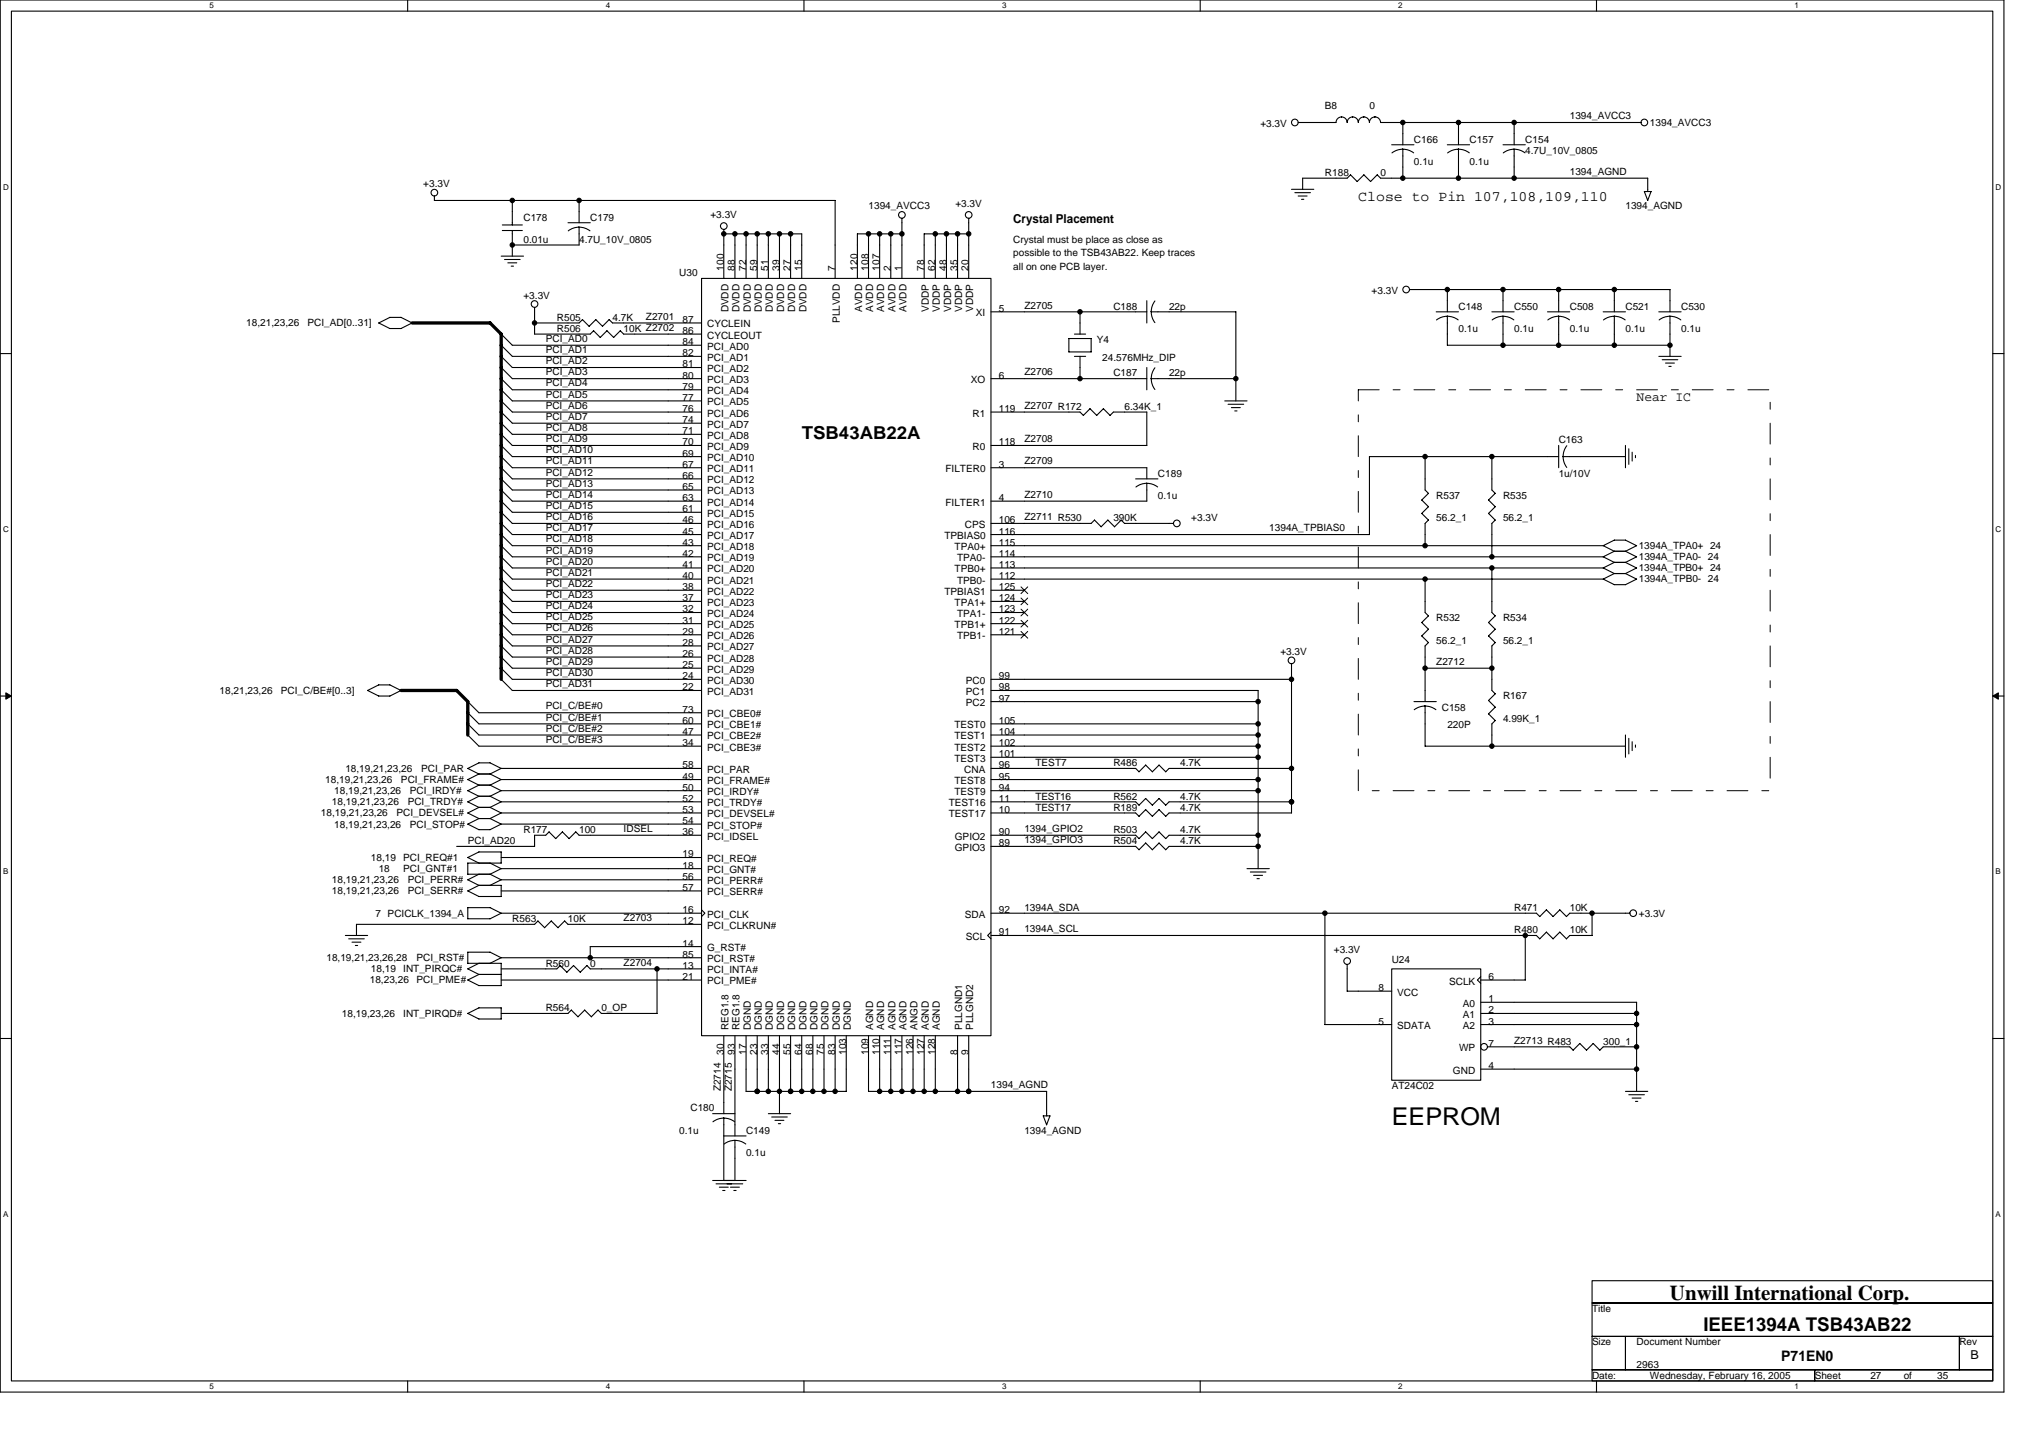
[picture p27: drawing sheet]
<svg xmlns="http://www.w3.org/2000/svg" width="297mm" height="210mm" viewBox="0 0 297 210" stroke-linecap="round" stroke-linejoin="round" font-family="sans-serif">
<defs><g id="words">
<text font-size="3.6" x="203.2" y="164.2">EEPROM</text>
<text font-size="3.1" x="243.9" y="189.7">Unwill International Corp.</text>
<text font-size="2.8" x="248.8" y="194.3">IEEE1394A TSB43AB22</text>
<text font-size="2.6" x="117.1" y="64.1">TSB43AB22A</text>
<g font-size="2.1">
<text x="198.4" y="29.4">Close to Pin 107,108,109,110</text>
<text x="260.1" y="198.6">P71EN0</text>
</g>
<text font-size="1.9" x="239" y="58.5">Near IC</text>
<g font-size="1.8">
<text x="148" y="32.5">Crystal Placement</text>
<text x="287.8" y="198.3">B</text>
</g>
<g font-size="1.5">
<text x="193.5" y="15.9">B8</text>
<text x="200" y="15.9">0</text>
<text x="229.2" y="17.4">1394_AVCC3</text>
<text x="184.1" y="18.5">+3.3V</text>
<text x="206.5" y="20.8">C166</text>
<text x="214.6" y="20.8">C157</text>
<text x="222.7" y="20.8">C154</text>
<text x="222.7" y="22.4">4.7U_10V_0805</text>
<text x="241" y="18.4">1394_AVCC3</text>
<text x="61.8" y="27.3">+3.3V</text>
<text x="193.5" y="25.7">R188</text>
<text x="201.6" y="25.7">0</text>
<text x="206.5" y="24.1">0.1u</text>
<text x="214.6" y="24.1">0.1u</text>
<text x="229.2" y="25.5">1394_AGND</text>
<text x="76.4" y="32.2">C178</text>
<text x="76.4" y="35.4">0.01u</text>
<text x="84.6" y="35.4">4.7U_10V_0805</text>
<text x="86.2" y="32.2">C179</text>
<text x="103.8" y="31.9">+3.3V</text>
<text x="126.8" y="30.6">1394_AVCC3</text>
<text x="139.5" y="30.2">+3.3V</text>
<text x="148" y="35.4">Crystal must be place as close as</text>
<text x="237.4" y="30.6">1394_AGND</text>
<text x="99.2" y="40.3">U30</text>
<text x="105.7" y="39.5" transform="rotate(-90 105.7 39.5)">100</text>
<text x="107.3" y="39.5" transform="rotate(-90 107.3 39.5)">88</text>
<text x="108.9" y="39.5" transform="rotate(-90 108.9 39.5)">72</text>
<text x="110.6" y="39.5" transform="rotate(-90 110.6 39.5)">59</text>
<text x="112.2" y="39.5" transform="rotate(-90 112.2 39.5)">51</text>
<text x="113.8" y="39.5" transform="rotate(-90 113.8 39.5)">39</text>
<text x="115.5" y="39.5" transform="rotate(-90 115.5 39.5)">27</text>
<text x="117.1" y="39.5" transform="rotate(-90 117.1 39.5)">15</text>
<text x="122" y="39.5" transform="rotate(-90 122 39.5)">7</text>
<text x="125.2" y="39.5" transform="rotate(-90 125.2 39.5)">120</text>
<text x="126.8" y="39.5" transform="rotate(-90 126.8 39.5)">108</text>
<text x="128.5" y="39.5" transform="rotate(-90 128.5 39.5)">107</text>
<text x="130.1" y="39.5" transform="rotate(-90 130.1 39.5)">2</text>
<text x="131.7" y="39.5" transform="rotate(-90 131.7 39.5)">1</text>
<text x="135" y="39.5" transform="rotate(-90 135 39.5)">78</text>
<text x="136.6" y="39.5" transform="rotate(-90 136.6 39.5)">62</text>
<text x="138.2" y="39.5" transform="rotate(-90 138.2 39.5)">48</text>
<text x="139.8" y="39.5" transform="rotate(-90 139.8 39.5)">35</text>
<text x="141.5" y="39.5" transform="rotate(-90 141.5 39.5)">20</text>
<text x="148" y="37.4">possible to the TSB43AB22. Keep traces</text>
<text x="148" y="39.3">all on one PCB layer.</text>
<text x="36" y="47.6">18,21,23,26</text>
<text x="44.9" y="47.6">PCI_AD[0..31]</text>
<text x="76.4" y="43.6">+3.3V</text>
<text x="81.3" y="46.8">R505</text>
<text x="89.4" y="46.8">4.7K</text>
<text x="94.3" y="46.7">Z2701</text>
<text x="99.7" y="47.1">87</text>
<text x="103.3" y="47.8">CYCLEIN</text>
<text x="106.4" y="45.6" transform="rotate(-90 106.4 45.6)">DVDD</text>
<text x="108" y="45.6" transform="rotate(-90 108 45.6)">DVDD</text>
<text x="109.6" y="45.6" transform="rotate(-90 109.6 45.6)">DVDD</text>
<text x="111.3" y="45.6" transform="rotate(-90 111.3 45.6)">DVDD</text>
<text x="112.9" y="45.6" transform="rotate(-90 112.9 45.6)">DVDD</text>
<text x="114.5" y="45.6" transform="rotate(-90 114.5 45.6)">DVDD</text>
<text x="116.1" y="45.6" transform="rotate(-90 116.1 45.6)">DVDD</text>
<text x="117.8" y="45.6" transform="rotate(-90 117.8 45.6)">DVDD</text>
<text x="122.6" y="47.2" transform="rotate(-90 122.6 47.2)">PLLVDD</text>
<text x="125.9" y="45.5" transform="rotate(-90 125.9 45.5)">AVDD</text>
<text x="127.5" y="45.5" transform="rotate(-90 127.5 45.5)">AVDD</text>
<text x="129.1" y="45.5" transform="rotate(-90 129.1 45.5)">AVDD</text>
<text x="130.8" y="45.5" transform="rotate(-90 130.8 45.5)">AVDD</text>
<text x="132.4" y="45.5" transform="rotate(-90 132.4 45.5)">AVDD</text>
<text x="135.6" y="45.5" transform="rotate(-90 135.6 45.5)">VDDP</text>
<text x="137.3" y="45.5" transform="rotate(-90 137.3 45.5)">VDDP</text>
<text x="138.9" y="45.5" transform="rotate(-90 138.9 45.5)">VDDP</text>
<text x="140.5" y="45.5" transform="rotate(-90 140.5 45.5)">VDDP</text>
<text x="142.1" y="45.5" transform="rotate(-90 142.1 45.5)">VDDP</text>
<text x="142.5" y="46.2">XI</text>
<text x="145.9" y="45.5">5</text>
<text x="149.6" y="45">Z2705</text>
<text x="162.6" y="45.2">C188</text>
<text x="170.7" y="45.2">22p</text>
<text x="200.3" y="42.9">+3.3V</text>
<text x="213" y="45.2">C148</text>
<text x="221.1" y="45.2">C550</text>
<text x="229.2" y="45.2">C508</text>
<text x="237.4" y="45.2">C521</text>
<text x="245.5" y="45.2">C530</text>
<text x="79.7" y="53.2">PCI_AD2</text>
<text x="79.7" y="51.5">PCI_AD1</text>
<text x="79.7" y="49.9">PCI_AD0</text>
<text x="81.3" y="48.5">R506</text>
<text x="91.1" y="48.5">10K Z2702</text>
<text x="99.7" y="50.4">84</text>
<text x="99.7" y="52">82</text>
<text x="99.7" y="53.6">81</text>
<text x="99.7" y="48.8">86</text>
<text x="103.3" y="49.4">CYCLEOUT</text>
<text x="103.3" y="51">PCI_AD0</text>
<text x="103.3" y="52.7">PCI_AD1</text>
<text x="160.2" y="50.1">Y4</text>
<text x="161" y="52.7">24.576MHz_DIP</text>
<text x="213" y="48.5">0.1u</text>
<text x="221.1" y="48.5">0.1u</text>
<text x="229.2" y="48.5">0.1u</text>
<text x="237.4" y="48.5">0.1u</text>
<text x="245.5" y="48.5">0.1u</text>
<text x="79.7" y="59.7">PCI_AD6</text>
<text x="79.7" y="58">PCI_AD5</text>
<text x="79.7" y="54.8">PCI_AD3</text>
<text x="79.7" y="56.4">PCI_AD4</text>
<text x="99.7" y="55.3">80</text>
<text x="99.7" y="56.9">79</text>
<text x="99.7" y="58.5">77</text>
<text x="103.3" y="54.3">PCI_AD2</text>
<text x="103.3" y="55.9">PCI_AD3</text>
<text x="103.3" y="57.5">PCI_AD4</text>
<text x="103.3" y="59.2">PCI_AD5</text>
<text x="141.8" y="55.9">XO</text>
<text x="145.9" y="55.3">6</text>
<text x="149.6" y="54.8">Z2706</text>
<text x="149.6" y="59.7">Z2707 R172</text>
<text x="162.6" y="55">C187</text>
<text x="164.2" y="59.8">6.34K_1</text>
<text x="170.7" y="55">22p</text>
<text x="79.7" y="62.9">PCI_AD8</text>
<text x="79.7" y="61.3">PCI_AD7</text>
<text x="79.7" y="64.5">PCI_AD9</text>
<text x="99.7" y="60.1">76</text>
<text x="99.7" y="61.8">74</text>
<text x="99.7" y="63.4">71</text>
<text x="99.7" y="65">70</text>
<text x="103.3" y="60.8">PCI_AD6</text>
<text x="103.3" y="62.4">PCI_AD7</text>
<text x="103.3" y="64.1">PCI_AD8</text>
<text x="103.3" y="65.7">PCI_AD9</text>
<text x="142" y="65.7">R0</text>
<text x="142" y="60.8">R1</text>
<text x="145.9" y="65">118</text>
<text x="145.9" y="60.1">119</text>
<text x="149.6" y="64.5">Z2708</text>
<text x="227.6" y="64.7">C163</text>
<text x="79.7" y="69.4">PCI_AD12</text>
<text x="79.7" y="66.2">PCI_AD10</text>
<text x="79.7" y="71">PCI_AD13</text>
<text x="79.7" y="67.8">PCI_AD11</text>
<text x="99.7" y="66.6">69</text>
<text x="99.7" y="68.3">67</text>
<text x="99.7" y="69.9">66</text>
<text x="99.7" y="71.5">65</text>
<text x="103.3" y="67.3">PCI_AD10</text>
<text x="103.3" y="68.9">PCI_AD11</text>
<text x="103.3" y="70.6">PCI_AD12</text>
<text x="138.1" y="68.9">FILTER0</text>
<text x="145.9" y="68.3">3</text>
<text x="149.6" y="67.8">Z2709</text>
<text x="169.1" y="69.6">C189</text>
<text x="227.6" y="69.6">1u/10V</text>
<text x="79.7" y="74.3">PCI_AD15</text>
<text x="79.7" y="77.5">PCI_AD17</text>
<text x="79.7" y="75.9">PCI_AD16</text>
<text x="79.7" y="72.7">PCI_AD14</text>
<text x="99.7" y="73.1">63</text>
<text x="99.7" y="74.8">61</text>
<text x="99.7" y="76.4">46</text>
<text x="103.3" y="72.2">PCI_AD13</text>
<text x="103.3" y="73.8">PCI_AD14</text>
<text x="103.3" y="75.4">PCI_AD15</text>
<text x="103.3" y="77.1">PCI_AD16</text>
<text x="138.1" y="73.8">FILTER1</text>
<text x="140.9" y="77.1">CPS</text>
<text x="145.9" y="73.1">4</text>
<text x="145.9" y="76.4">106</text>
<text x="149.6" y="72.7">Z2710</text>
<text x="149.6" y="75.9">Z2711 R530</text>
<text x="162.6" y="76.1">390K</text>
<text x="169.1" y="72.8">0.1u</text>
<text x="174" y="76.1">+3.3V</text>
<text x="185.4" y="77.5">1394A_TPBIAS0</text>
<text x="209.7" y="72.8">R537</text>
<text x="209.7" y="76.1">56.2_1</text>
<text x="219.5" y="72.8">R535</text>
<text x="219.5" y="76.1">56.2_1</text>
<text x="79.7" y="79.2">PCI_AD18</text>
<text x="79.7" y="82.4">PCI_AD20</text>
<text x="79.7" y="80.8">PCI_AD19</text>
<text x="99.7" y="78">45</text>
<text x="99.7" y="79.6">43</text>
<text x="99.7" y="81.3">42</text>
<text x="99.7" y="82.9">41</text>
<text x="103.3" y="78.7">PCI_AD17</text>
<text x="103.3" y="80.3">PCI_AD18</text>
<text x="103.3" y="81.9">PCI_AD19</text>
<text x="103.3" y="83.6">PCI_AD20</text>
<text x="137.9" y="78.7">TPBIAS0</text>
<text x="139.4" y="83.6">TPB0+</text>
<text x="139.4" y="80.3">TPA0+</text>
<text x="139.8" y="81.9">TPA0-</text>
<text x="145.9" y="82.9">113</text>
<text x="145.9" y="81.3">114</text>
<text x="145.9" y="79.6">115</text>
<text x="145.9" y="78">116</text>
<text x="239.3" y="80.1">1394A_TPA0+ 24</text>
<text x="239.3" y="83.4">1394A_TPB0+ 24</text>
<text x="239.3" y="81.8">1394A_TPA0- 24</text>
<text x="79.7" y="85.7">PCI_AD22</text>
<text x="79.7" y="88.9">PCI_AD24</text>
<text x="79.7" y="87.3">PCI_AD23</text>
<text x="79.7" y="84">PCI_AD21</text>
<text x="99.7" y="84.5">40</text>
<text x="99.7" y="86.2">38</text>
<text x="99.7" y="87.8">37</text>
<text x="99.7" y="89.4">32</text>
<text x="103.3" y="85.2">PCI_AD21</text>
<text x="103.3" y="86.8">PCI_AD22</text>
<text x="103.3" y="88.4">PCI_AD23</text>
<text x="137.9" y="86.8">TPBIAS1</text>
<text x="139.4" y="88.4">TPA1+</text>
<text x="139.8" y="85.2">TPB0-</text>
<text x="145.9" y="84.5">112</text>
<text x="145.9" y="89.4">123</text>
<text x="145.9" y="87.8">124</text>
<text x="145.9" y="86.2">125</text>
<text x="239.3" y="85">1394A_TPB0- 24</text>
<text x="79.7" y="93.8">PCI_AD27</text>
<text x="79.7" y="92.2">PCI_AD26</text>
<text x="79.7" y="95.4">PCI_AD28</text>
<text x="79.7" y="90.6">PCI_AD25</text>
<text x="99.7" y="91">31</text>
<text x="99.7" y="92.7">29</text>
<text x="99.7" y="94.3">28</text>
<text x="99.7" y="95.9">26</text>
<text x="103.3" y="90.1">PCI_AD24</text>
<text x="103.3" y="91.7">PCI_AD25</text>
<text x="103.3" y="93.3">PCI_AD26</text>
<text x="103.3" y="94.9">PCI_AD27</text>
<text x="139.4" y="91.7">TPB1+</text>
<text x="139.8" y="93.3">TPB1-</text>
<text x="139.8" y="90.1">TPA1-</text>
<text x="145.9" y="92.7">121</text>
<text x="145.9" y="91">122</text>
<text x="187" y="95.6">+3.3V</text>
<text x="209.7" y="90.7">R532</text>
<text x="209.7" y="94">56.2_1</text>
<text x="219.5" y="90.7">R534</text>
<text x="219.5" y="94">56.2_1</text>
<text x="32.1" y="101.3">18,21,23,26</text>
<text x="41" y="101.3">PCI_C/BE#[0..3]</text>
<text x="79.7" y="97.1">PCI_AD29</text>
<text x="79.7" y="100.3">PCI_AD31</text>
<text x="79.7" y="98.7">PCI_AD30</text>
<text x="99.7" y="97.5">25</text>
<text x="99.7" y="99.2">24</text>
<text x="99.7" y="100.8">22</text>
<text x="103.3" y="96.6">PCI_AD28</text>
<text x="103.3" y="98.2">PCI_AD29</text>
<text x="103.3" y="99.8">PCI_AD30</text>
<text x="103.3" y="101.4">PCI_AD31</text>
<text x="141.1" y="99.8">PC0</text>
<text x="141.1" y="101.4">PC1</text>
<text x="145.9" y="99.2">99</text>
<text x="145.9" y="100.8">98</text>
<text x="209.7" y="97.1">Z2712</text>
<text x="79.7" y="105.2">PCI_C/BE#1</text>
<text x="79.7" y="103.6">PCI_C/BE#0</text>
<text x="79.7" y="106.8">PCI_C/BE#2</text>
<text x="99.7" y="104">73</text>
<text x="99.7" y="105.7">60</text>
<text x="99.7" y="107.3">47</text>
<text x="103.3" y="104.7">PCI_CBE0#</text>
<text x="103.3" y="106.3">PCI_CBE1#</text>
<text x="103.3" y="107.9">PCI_CBE2#</text>
<text x="139.4" y="106.3">TEST0</text>
<text x="139.4" y="107.9">TEST1</text>
<text x="141.1" y="103.1">PC2</text>
<text x="145.9" y="102.4">97</text>
<text x="145.9" y="105.7">105</text>
<text x="145.9" y="107.3">104</text>
<text x="210.6" y="103.7">C158</text>
<text x="211.4" y="106.3">220P</text>
<text x="219.5" y="102.1">R167</text>
<text x="219.5" y="105.3">4.99K_1</text>
<text x="50.4" y="112.7">18,19,21,23,26</text>
<text x="61.5" y="112.7">PCI_PAR</text>
<text x="79.7" y="108.4">PCI_C/BE#3</text>
<text x="99.7" y="108.9">34</text>
<text x="99.7" y="112.2">58</text>
<text x="99.7" y="113.8">49</text>
<text x="103.3" y="109.6">PCI_CBE3#</text>
<text x="103.3" y="112.8">PCI_PAR</text>
<text x="139.4" y="109.6">TEST2</text>
<text x="139.4" y="111.2">TEST3</text>
<text x="140.8" y="112.8">CNA</text>
<text x="145.9" y="108.9">102</text>
<text x="145.9" y="110.5">101</text>
<text x="145.9" y="112.2">96</text>
<text x="145.9" y="113.8">95</text>
<text x="151.2" y="111.8">TEST7</text>
<text x="162.6" y="111.8">R486</text>
<text x="172.4" y="111.8">4.7K</text>
<text x="46.9" y="119.2">18,19,21,23,26</text>
<text x="47.5" y="114.3">18,19,21,23,26</text>
<text x="48.5" y="117.5">18,19,21,23,26</text>
<text x="48.8" y="115.9">18,19,21,23,26</text>
<text x="57.9" y="119.2">PCI_DEVSEL#</text>
<text x="58.6" y="114.3">PCI_FRAME#</text>
<text x="59.5" y="117.5">PCI_TRDY#</text>
<text x="59.9" y="115.9">PCI_IRDY#</text>
<text x="99.7" y="117">52</text>
<text x="99.7" y="115.4">50</text>
<text x="99.7" y="118.7">53</text>
<text x="103.3" y="114.4">PCI_FRAME#</text>
<text x="103.3" y="117.7">PCI_TRDY#</text>
<text x="103.3" y="116.1">PCI_IRDY#</text>
<text x="103.3" y="119.3">PCI_DEVSEL#</text>
<text x="138.6" y="117.7">TEST16</text>
<text x="138.6" y="119.3">TEST17</text>
<text x="139.4" y="114.4">TEST8</text>
<text x="139.4" y="116.1">TEST9</text>
<text x="145.9" y="117">11</text>
<text x="145.9" y="118.7">10</text>
<text x="145.9" y="115.4">94</text>
<text x="151.2" y="116.7">TEST16</text>
<text x="151.2" y="118.4">TEST17</text>
<text x="162.6" y="116.7">R562</text>
<text x="162.6" y="118.4">R189</text>
<text x="172.4" y="116.7">4.7K</text>
<text x="172.4" y="118.4">4.7K</text>
<text x="48.8" y="120.8">18,19,21,23,26</text>
<text x="54.2" y="125.7">18,19</text>
<text x="58.9" y="125.7">PCI_REQ#1</text>
<text x="59.9" y="120.8">PCI_STOP#</text>
<text x="68.3" y="123.2">PCI_AD20</text>
<text x="76.4" y="121.6">R177</text>
<text x="84.6" y="121.6">100</text>
<text x="91.1" y="121.4">IDSEL</text>
<text x="99.7" y="120.3">54</text>
<text x="99.7" y="121.9">36</text>
<text x="99.7" y="125.2">19</text>
<text x="103.3" y="120.9">PCI_STOP#</text>
<text x="103.3" y="122.6">PCI_IDSEL</text>
<text x="103.3" y="125.8">PCI_REQ#</text>
<text x="139.4" y="122.6">GPIO2</text>
<text x="139.4" y="124.2">GPIO3</text>
<text x="145.9" y="121.9">90</text>
<text x="145.9" y="123.5">89</text>
<text x="149.6" y="121.4">1394_GPIO2</text>
<text x="149.6" y="123.1">1394_GPIO3</text>
<text x="162.6" y="121.6">R503</text>
<text x="162.6" y="123.2">R504</text>
<text x="172.4" y="121.6">4.7K</text>
<text x="172.4" y="123.2">4.7K</text>
<text x="48.5" y="128.9">18,19,21,23,26</text>
<text x="48.5" y="130.5">18,19,21,23,26</text>
<text x="55.3" y="127.3">18</text>
<text x="58.9" y="127.3">PCI_GNT#1</text>
<text x="59.5" y="128.9">PCI_PERR#</text>
<text x="59.5" y="130.5">PCI_SERR#</text>
<text x="99.7" y="126.8">18</text>
<text x="99.7" y="128.4">56</text>
<text x="99.7" y="130">57</text>
<text x="103.3" y="127.4">PCI_GNT#</text>
<text x="103.3" y="129.1">PCI_PERR#</text>
<text x="103.3" y="130.7">PCI_SERR#</text>
<text x="54.8" y="133.8">7 PCICLK_1394_A</text>
<text x="74.8" y="134.6">R563</text>
<text x="82.9" y="134.6">10K</text>
<text x="91.1" y="134.4">Z2703</text>
<text x="99.7" y="133.3">16</text>
<text x="99.7" y="134.9">12</text>
<text x="103.3" y="134">PCI_CLK</text>
<text x="103.3" y="135.6">PCI_CLKRUN#</text>
<text x="140.9" y="134">SDA</text>
<text x="141.1" y="137.2">SCL</text>
<text x="145.9" y="136.5">91</text>
<text x="145.9" y="133.3">92</text>
<text x="149.6" y="136.1">1394A_SCL</text>
<text x="149.6" y="133">1394A_SDA</text>
<text x="221.1" y="136.2">R480</text>
<text x="221.1" y="133">R471</text>
<text x="229.2" y="136.2">10K</text>
<text x="229.2" y="133">10K</text>
<text x="239.3" y="133.8">+3.3V</text>
<text x="47.7" y="140.3">18,19,21,23,26,28</text>
<text x="54" y="143.5">18,23,26</text>
<text x="54.2" y="141.9">18,19</text>
<text x="58.9" y="141.9">INT_PIRQC#</text>
<text x="60.8" y="140.3">PCI_RST#</text>
<text x="60.8" y="143.5">PCI_PME#</text>
<text x="79.7" y="141.1">R560</text>
<text x="86.2" y="141.1">0</text>
<text x="91.1" y="140.9">Z2704</text>
<text x="99.7" y="139.8">85</text>
<text x="99.7" y="141.4">13</text>
<text x="99.7" y="143">21</text>
<text x="99.7" y="138.2">14</text>
<text x="103.3" y="138.8">G_RST#</text>
<text x="103.3" y="140.5">PCI_RST#</text>
<text x="103.3" y="142.1">PCI_INTA#</text>
<text x="103.3" y="143.7">PCI_PME#</text>
<text x="194.8" y="139.2">+3.3V</text>
<text x="203.2" y="140.6">U24</text>
<text x="211.6" y="143.7">SCLK</text>
<text x="217.4" y="143">6</text>
<text x="49.9" y="148.4">18,19,23,26</text>
<text x="58.9" y="148.4">INT_PIRQD#</text>
<text x="79.7" y="147.6">R564</text>
<text x="87.8" y="147.6">0_OP</text>
<text x="201.3" y="149.5">5</text>
<text x="201.3" y="144.7">8</text>
<text x="204.1" y="145.3">VCC</text>
<text x="213.6" y="147">A0</text>
<text x="213.6" y="148.6">A1</text>
<text x="217.4" y="146.3">1</text>
<text x="217.4" y="147.9">2</text>
<text x="217.4" y="149.5">3</text>
<text x="105.7" y="154" transform="rotate(-90 105.7 154)">30</text>
<text x="106.4" y="150.4" transform="rotate(-90 106.4 150.4)">REG1.8</text>
<text x="107.3" y="154" transform="rotate(-90 107.3 154)">93</text>
<text x="108" y="150.4" transform="rotate(-90 108 150.4)">REG1.8</text>
<text x="108.9" y="154" transform="rotate(-90 108.9 154)">17</text>
<text x="109.6" y="150.4" transform="rotate(-90 109.6 150.4)">DGND</text>
<text x="110.6" y="154" transform="rotate(-90 110.6 154)">23</text>
<text x="111.3" y="150.4" transform="rotate(-90 111.3 150.4)">DGND</text>
<text x="112.2" y="154" transform="rotate(-90 112.2 154)">33</text>
<text x="112.9" y="150.4" transform="rotate(-90 112.9 150.4)">DGND</text>
<text x="113.8" y="154" transform="rotate(-90 113.8 154)">44</text>
<text x="114.5" y="150.4" transform="rotate(-90 114.5 150.4)">DGND</text>
<text x="115.5" y="154" transform="rotate(-90 115.5 154)">55</text>
<text x="116.1" y="150.4" transform="rotate(-90 116.1 150.4)">DGND</text>
<text x="117.1" y="154" transform="rotate(-90 117.1 154)">64</text>
<text x="117.8" y="150.4" transform="rotate(-90 117.8 150.4)">DGND</text>
<text x="118.7" y="154" transform="rotate(-90 118.7 154)">68</text>
<text x="119.4" y="150.4" transform="rotate(-90 119.4 150.4)">DGND</text>
<text x="120.3" y="154" transform="rotate(-90 120.3 154)">75</text>
<text x="121" y="150.4" transform="rotate(-90 121 150.4)">DGND</text>
<text x="122" y="154" transform="rotate(-90 122 154)">83</text>
<text x="122.6" y="150.4" transform="rotate(-90 122.6 150.4)">DGND</text>
<text x="123.6" y="154" transform="rotate(-90 123.6 154)">103</text>
<text x="124.3" y="150.4" transform="rotate(-90 124.3 150.4)">DGND</text>
<text x="126.8" y="154" transform="rotate(-90 126.8 154)">109</text>
<text x="127.5" y="150.4" transform="rotate(-90 127.5 150.4)">AGND</text>
<text x="128.5" y="154" transform="rotate(-90 128.5 154)">110</text>
<text x="129.1" y="150.4" transform="rotate(-90 129.1 150.4)">AGND</text>
<text x="130.1" y="154" transform="rotate(-90 130.1 154)">111</text>
<text x="130.8" y="150.4" transform="rotate(-90 130.8 150.4)">AGND</text>
<text x="131.7" y="154" transform="rotate(-90 131.7 154)">117</text>
<text x="132.4" y="150.4" transform="rotate(-90 132.4 150.4)">AGND</text>
<text x="133.3" y="154" transform="rotate(-90 133.3 154)">126</text>
<text x="134" y="150.4" transform="rotate(-90 134 150.4)">ANGD</text>
<text x="135" y="154" transform="rotate(-90 135 154)">127</text>
<text x="135.6" y="150.4" transform="rotate(-90 135.6 150.4)">AGND</text>
<text x="136.6" y="154" transform="rotate(-90 136.6 154)">128</text>
<text x="137.3" y="150.4" transform="rotate(-90 137.3 150.4)">AGND</text>
<text x="139.8" y="154" transform="rotate(-90 139.8 154)">8</text>
<text x="140.5" y="150.4" transform="rotate(-90 140.5 150.4)">PLLGND1</text>
<text x="141.5" y="154" transform="rotate(-90 141.5 154)">9</text>
<text x="142.1" y="150.4" transform="rotate(-90 142.1 150.4)">PLLGND2</text>
<text x="204.1" y="150.2">SDATA</text>
<text x="213.1" y="153.5">WP</text>
<text x="213.6" y="150.2">A2</text>
<text x="217.4" y="152.8">7</text>
<text x="221.1" y="152.3">Z2713 R483</text>
<text x="234.1" y="152.5">300_1</text>
<text x="105.3" y="159.3" transform="rotate(-90 105.3 159.3)">Z2714</text>
<text x="106.9" y="159.3" transform="rotate(-90 106.9 159.3)">Z2715</text>
<text x="144.7" y="158.8">1394_AGND</text>
<text x="203.2" y="159">AT24C02</text>
<text x="212.2" y="156.7">GND</text>
<text x="217.4" y="156.1">4</text>
<text x="99.2" y="165.5">0.1u</text>
<text x="100.8" y="162.2">C180</text>
<text x="109" y="165.5">C149</text>
<text x="149.6" y="165.5">1394_AGND</text>
<text x="109" y="168.7">0.1u</text>
<text x="232.5" y="191.5">Title</text>
<text x="232.5" y="196.4">Size</text>
<text x="239" y="196.4">Document Number</text>
<text x="286.1" y="196.4">Rev</text>
<text x="232.5" y="201.3">Date:</text>
<text x="239" y="199.6">2963</text>
<text x="241" y="201.3">Wednesday, February 16, 2005</text>
<text x="265" y="201.3">Sheet</text>
<text x="273.1" y="201.3">27</text>
<text x="278" y="201.3">of</text>
<text x="282.9" y="201.3">35</text>
</g>
<g font-size="1.2">
<text x="30.6" y="1.2">5</text>
<text x="88.5" y="1.2">4</text>
<text x="146.3" y="1.2">3</text>
<text x="204.2" y="1.2">2</text>
<text x="262.1" y="1.2">1</text>
<text x=".4" y="27.7">D</text>
<text x="291.4" y="27.7">D</text>
<text x=".4" y="77.7">C</text>
<text x="291.4" y="77.7">C</text>
<text x=".4" y="127.6">B</text>
<text x="291.4" y="127.6">B</text>
<text x=".4" y="177.6">A</text>
<text x="291.4" y="177.6">A</text>
<text x="30.6" y="202.8">5</text>
<text x="88.5" y="202.8">4</text>
<text x="146.3" y="202.8">3</text>
<text x="204.2" y="202.8">2</text>
<text x="262.1" y="202.8">1</text>
</g>
</g></defs>
<path d="M0 0h292.6v203.2h-292.6zM1.7 1.6h289.3v200h-289.3z" fill="none" stroke="#000" stroke-width=".16"/>
<g fill="#fff">
<path d="M30.6 .2h.6v1.3h-.6z"/>
<path d="M30.6 201.7h.6v1.3h-.6z"/>
</g>
<path d="M59.5 0v1.6M59.5 201.6v1.6" fill="none" stroke="#000" stroke-width=".16"/>
<g fill="#fff">
<path d="M88.5 .2h.6v1.3h-.6z"/>
<path d="M88.5 201.7h.6v1.3h-.6z"/>
</g>
<path d="M117.4 0v1.6M117.4 201.6v1.6" fill="none" stroke="#000" stroke-width=".16"/>
<g fill="#fff">
<path d="M146.3 .2h.7v1.3h-.7z"/>
<path d="M146.3 201.7h.7v1.3h-.7z"/>
</g>
<path d="M175.3 0v1.6M175.3 201.6v1.6" fill="none" stroke="#000" stroke-width=".16"/>
<g fill="#fff">
<path d="M204.2 .2h.7v1.3h-.7z"/>
<path d="M204.2 201.7h.7v1.3h-.7z"/>
</g>
<path d="M233.1 0v1.6M233.1 201.6v1.6" fill="none" stroke="#000" stroke-width=".16"/>
<g fill="#fff">
<path d="M262.1 .2h.6v1.3h-.6z"/>
<path d="M262.1 201.7h.6v1.3h-.6z"/>
<path d="M.4 26.6h.9v1.3h-.9z"/>
<path d="M291.4 26.6h.9v1.3h-.9z"/>
<path d="M.4 76.6h.9v1.3h-.9z"/>
<path d="M291.4 76.6h.9v1.3h-.9z"/>
</g>
<path d="M0 51.6h1.7M291 51.6h1.6" fill="none" stroke="#000" stroke-width=".16"/>
<g fill="#fff">
<path d="M.4 126.6h.8v1.3h-.8z"/>
<path d="M291.4 126.6h.8v1.3h-.8z"/>
</g>
<path d="M0 101.6h1.7M291 101.6h1.6" fill="none" stroke="#000" stroke-width=".16"/>
<path d="M.9 101.1l.8 .5-.8 .5zM291 101.6l.8-.5v1z" fill="#000" stroke="#000" stroke-width=".15"/>
<g fill="#fff">
<path d="M.4 176.6h.8v1.3h-.8z"/>
<path d="M291.4 176.6h.8v1.3h-.8z"/>
</g>
<g fill="none" stroke="#000" stroke-width=".16">
<path d="M189.6 17.9h5.5a.81 .81 0 0 1 .8-.8 .81 .81 0 0 1 .8 .8 .81 .81 0 0 1 .8-.8 .81 .81 0 0 1 .9 .8 .81 .81 0 0 1 .8-.8 .81 .81 0 0 1 .8 .8 .81 .81 0 0 1 .8-.8 .81 .81 0 0 1 .8 .8h38.1M204.9 17.9v3.2M213 17.9v3.2M221.1 17.9v3.2M63.4 28.6v.7M63.4 29.3h58.6v11.3M73.2 37.4h3.2M73.4 33.6h2.9M73.4 32.8h2.9M73.7 37.9h2.3M74.2 38.4h1.3M74.7 38.8h.3"/>
<path d="M74.8 29.3v3.5M74.8 33.6v3.8M74.8 35.8h9.8M82.9 32.5h3.3M84.6 29.3v3.2M84.6 33.2v2.6M86.2 33.7a2.6 2.6 0 0 0-1.7-.5h.1a2.59 2.59 0 0 0-1.6 .5M105.7 33.5v7.1M105.7 34.1h11.4v6.5M107.3 34.1v6.5M109 34.1v6.5M110.6 34.1v6.5"/>
<path d="M112.2 34.1v6.5M113.8 34.1v6.5M115.5 34.1v6.5M126.8 34.1v6.5M128.5 34.1v6.5M130.1 34.1v6.5M131.7 31.9v8.7M131.7 34.1h-6.5v6.5M136.6 34.1v6.5M138.2 34.1v6.5M139.8 34.1v6.5M141.5 31.9v8.7"/>
<path d="M141.5 34.1h-6.5v6.5M188.6 27.6h3.3M189.1 28.1h2.3M189.6 28.6h1.3M190.1 29.1h.3M199.2 25.5l1 1 .9-1 .5 .5M199.2 25.5l-1 1-1-1-.5 .5h-6.5v1.6M201.6 26h39v2M203.2 21.1h3.3M204.9 21.8a2.59 2.59 0 0 0-1.6 .5M204.9 21.8a2.59 2.59 0 0 1 1.5 .5M204.9 21.8v4.2"/>
<path d="M211.4 21.1h3.2M213 21.8a2.59 2.59 0 0 0-1.6 .5M213 21.8a2.59 2.59 0 0 1 1.6 .5M213 21.8v4.2M219.5 21.1h3.3M221.1 21.8v4.2M222.7 22.3a2.6 2.6 0 0 0-1.6-.5 2.59 2.59 0 0 0-1.6 .5M240.6 29.3l-.5-1.3h1l-.5 1.3M56.9 48h1.7l1.6-.9-1.6-.8h-1.7l-1.6 .8 1.6 .9M73.2 50.4l1.6 1.6h27.7M73.2 56.9l1.6 1.6h27.7M73.2 53.6l1.6 1.7h27.7"/>
<path d="M73.2 48.8l1.6 1.6h27.7M73.2 52l1.6 1.6h27.7M73.2 55.3l1.6 1.6h27.7M73.2 58.5l1.6 1.6h27.7M78.1 44.9v3.9h8.1l.5-.5M78.1 47.1h6.5l.5-.5 .9 1M86.7 48.3l1 1 .9-1 1 1 1-1 .5 .5h11.4M102.5 40.6h42.2v110.6h-42.2zM102.5 47.1h-13l-.5-.5-1 1-1-1-1 1M144.7 45.5h22.8M144.7 55.3h22.8M156.1 49.4h3.2"/>
<path d="M156.9 52h1.6M156.9 48.8h1.6M157.7 45.5v3.3M157.7 52v3.3M159.3 49.4l.1 2h-3.3v-2M161.1 59.7l1 .9 .5-.5h4.9v4.9h-22.8M161.1 59.7l-.9 .9-1-.9-1 .9-.5-.5h-13M167.5 43.9v3.2M167.5 53.6v3.3M168.1 45.5a2.59 2.59 0 0 0 .6 1.6M168.1 55.3a2.59 2.59 0 0 0 .6 1.6M168.1 45.5h12.4"/>
<path d="M168.1 55.3h12.4M168.7 43.9a2.59 2.59 0 0 0-.6 1.6M168.7 53.7a2.59 2.59 0 0 0-.6 1.6M178.9 58.5h3.2M179.3 59h2.3M179.8 59.5h1.3M180.3 60h.4M180.5 45.5v13M205.8 42.3h38.1v3.2M209.7 45.5h3.3M211.4 46.2a2.59 2.59 0 0 0-1.6 .5M211.4 46.2a2.59 2.59 0 0 1 1.5 .5"/>
<path d="M211.4 42.3v3.2M211.4 46.2v4.2h32.5M217.9 45.5h3.2M219.5 46.2a2.59 2.59 0 0 0-1.6 .5M219.5 46.2a2.59 2.59 0 0 1 1.6 .5M219.5 42.3v3.2M219.5 46.2v4.2M226 45.5h3.2M227.6 46.2a2.59 2.59 0 0 0-1.6 .5M227.6 46.2a2.59 2.59 0 0 1 1.6 .5M227.6 42.3v3.2M227.6 46.2v4.2"/>
<path d="M234.1 45.5h3.3M235.7 46.2a2.59 2.59 0 0 0-1.5 .5M235.7 46.2h.1a2.59 2.59 0 0 1 1.5 .5M235.8 42.3v3.2M235.8 46.2v4.2M242.2 45.5h3.3M242.3 52h3.2M242.7 52.5h2.3M243.2 53h1.3M243.7 53.5h.4M243.9 46.2a2.59 2.59 0 0 0-1.6 .5M243.9 46.2a2.59 2.59 0 0 1 1.6 .5"/>
<path d="M243.9 46.2v5.8M73.2 74.8l1.6 1.6h27.7M73.2 65l1.6 1.6h27.7M73.2 68.3l1.6 1.6h27.7M73.2 60.1l1.6 1.7h27.7M73.2 61.8l1.6 1.6h27.7M73.2 63.4l1.6 1.6h27.7M73.2 66.6l1.6 1.7h27.7M73.2 69.9l1.6 1.6h27.7M73.2 71.5l1.6 1.7h27.7M73.2 73.1l1.6 1.7h27.7M73.2 76.4l1.6 1.6h27.7"/>
<path d="M73.2 78l1.6 1.7h27.7M73.2 79.6l1.6 1.7h27.7M144.7 68.3h22.8v1.6M144.7 79.7h89.4M161.8 75.9l1 1 .9-1 .5 .5h7.2M161.8 75.9l-1 1-1-1-.5 .5h-14.6M165.8 69.9h3.3M167.5 70.5a2.59 2.59 0 0 0-1.6 .6M167.5 70.5a2.59 2.59 0 0 1 1.6 .6M167.5 70.5v2.7h-22.8M208.1 66.6v4.9l.5 .5-1 1 1 1-1 .9 1 1-.5 .5v3.3M217.9 66.6v4.9l.5 .5-1 1 1 1-1 .9 1 1-.5 .5"/>
<path d="M217.9 76.4v4.9M227.6 65v3.3M227.6 66.6h-27.6v11.4h-55.3M228.3 66.6h9.1M228.8 65.1a2.59 2.59 0 0 0-.5 1.5 2.59 2.59 0 0 0 .5 1.6M234.1 79.6l1.7 .9M234.1 79.7l1.7-.9h1.6l1.6 .9M237.4 65v3.3M237.9 65.5v2.3M238.4 66v1.3M238.8 66.5v.3M239 79.7l-1.6 .8"/>
<path d="M56.9 100l1.7 .8-1.7 .8h-1.6l-1.6-.8M56.9 100h-1.6l-1.6 .8M73.2 81.3l1.6 1.6h27.7M73.2 82.9l1.6 1.6h27.7M73.2 84.5l1.6 1.7h27.7M73.2 86.2l1.6 1.6h27.7M73.2 87.8l1.6 1.6h27.7M73.2 89.4l1.6 1.6h27.7M73.2 91l1.6 1.7h27.7M73.2 92.7l1.6 1.6h27.7M73.2 94.3l1.6 1.6h27.7M73.2 95.9l1.6 1.6h27.7"/>
<path d="M73.2 97.5l1.6 1.7h27.7M73.2 99.2l1.6 1.6h27.7M144.7 81.3h89.4M144.7 82.9h89.4M144.7 84.5h89.4M144.7 86.2h4.9M144.7 87.8h4.9M144.7 89.4h4.9M144.7 91h4.9M144.7 92.7h4.9M144.7 99.2h43.9M188.6 96.9v21.8"/>
<path d="M207.6 92.8l1 1-.5 .5M208.1 97.5h9.8M208.1 84.5v4.9l.5 .5-1 1 1 1-1 .9M208.1 94.3v8.1M217.4 92.8l1 1-.5 .5M217.9 82.9v6.5l.5 .5-1 1 1 1-1 .9M217.9 94.3v6.5l.5 .5-1 1 1 .9M234.1 84.5l1.6 .8 1.7 .1 1.6-.9M234.1 81.3l1.6 .8h1.7M234.1 82.9l1.7 .8M235.7 83.7h1.7M235.7 80.5h1.7"/>
<path d="M235.8 83.7l-1.7 .8M235.8 82.1l-1.7 .8M235.8 80.5l-1.7 .8M237.4 83.7l1.6 .8M237.4 82.1l1.6 .8M237.4 80.5l1.6 .8M239 82.9l-1.6 .8M239 81.3l-1.6 .8M68.3 102.4l1.6 1.6h32.6M68.3 104l1.6 1.7h32.6M68.3 105.7l1.6 1.6h32.6M68.3 107.3l1.6 1.6h32.6"/>
<path d="M68.3 115.4l1.6 .8M68.3 118.7l1.6 .8M69.9 114.6h1.7M69.9 117.9h1.7M69.9 113l-1.6 .8 1.6 .8M69.9 114.6l-1.6 .8M69.9 116.2l-1.6 .8 1.6 .9M69.9 117.9l-1.6 .8M69.9 119.5l-1.6 .8 1.6 .8h1.7l1.6-.8M71.6 113l1.6 .8M71.6 114.6l1.6 .8M71.6 116.2l1.6 .8"/>
<path d="M71.6 117.8l1.6 .9M71.6 119.5l1.6 .8M73.2 117h29.3M73.2 112.2h29.3M73.2 113.8h29.3M73.2 115.4h29.3M73.2 118.7h29.3M73.2 112.2l-1.6-.9-1.7 .1-1.6 .8 1.6 .8M73.2 112.2l-1.6 .8h-1.7M73.2 113.8l-1.6 .8M73.2 115.4l-1.6 .8h-1.7M73.2 117l-1.6 .9"/>
<path d="M73.2 118.7l-1.6 .8h-1.7M144.7 117h21.1l.5 .5 1-1 1 1 1-1 .9 1 .5-.5h17.9M144.7 100.8h39M144.7 105.7h39M144.7 107.3h39M144.7 108.9h39M144.7 112.2h21.2l.4 .5 1-1 1 1 1-1 .9 1 .5-.5h17.9M144.7 113.8h39M144.7 115.4h39M144.7 118.7h21.2l.4 .5 1-1 1 1 1-1 .9 1 .5-.5h17.9M144.7 102.4h39M144.7 110.5h39"/>
<path d="M183.7 100.8v26M206.5 102.4h3.2M208.1 103.1v5.8h29.3M209.7 103.6a2.6 2.6 0 0 0-1.6-.5 2.59 2.59 0 0 0-1.6 .5M217.9 105.7v3.2M218.4 103.2l-1 1 1 1-.5 .5M237.4 107.3v3.2M237.9 107.8v2.3M238.4 108.3v1.3M238.8 108.7v.4M50.4 136.6h3.3M50.9 137h2.3"/>
<path d="M51.4 137.5h1.3M51.9 138h.3M68.3 130l1.6-.8h3.3v1.7h-3.3zM69.9 126l-1.6-.8 1.6-.8h3.3v1.6h-4.9v1.6h3.3M69.9 127.6l-1.6 .8 1.6 .8M71.6 127.6l1.6 .8h29.3M71.6 126l1.6 .8M73.2 126.8h29.3M73.2 133.3h29.3M73.2 120.3h29.3M73.2 125.2h29.3M73.2 130h29.3"/>
<path d="M73.2 139.8h29.3M73.2 133.3l-1.6 .8M73.2 139.8l-1.6-.8h-3.3v1.6M73.2 126.8l-1.6 .8M73.2 128.4l-1.6 .8M73.2 133.3l-1.6-.8h-3.3v1.6h3.3M73.2 139.8l-1.6 .8M82.5 134.4l.5 .5h19.5M82.5 134.4l-1 1-1-1-1 1-.9-1-.5 .5h-26v1.7M83.1 122.4l-1-1-.9 1-1-1-.5 .5h-1.6v1.7l-11.4-.1M84.6 121.9h17.9M84.6 121.9l-.5-.5-1 1"/>
<path d="M102.5 132.8l.4 .5-.4 .5M102.5 138.2h-16.3v1.6M144.7 136.1l-.5 .5 .5 .4M144.7 136.6h79.7M144.7 133.3h79.7M144.7 121.9h21.1l.5 .5 1-1 1 1 1-1 .9 1 .5-.5h13M144.7 123.5h21.2l.4 .5M167.3 123.1l1 .9M167.3 123.1l-1 .9M169.3 123.1l.9 .9M169.3 123.1l-1 .9M182.1 126.8h3.3"/>
<path d="M182.6 127.3h2.3M183.1 127.8h1.3M183.6 128.3h.3M183.7 123.5h-13l-.5 .5M193.5 133.3v16.3M222.7 136.6l.1 6.5h-6.6M225.8 132.8l1 1 1-1 1 1 .4-.5h8.8M225.8 136.1l-.9 .9-.5-.5M225.8 132.8l-.9 1-.5-.5M232.5 133.3v3.3h-3.3l-.4 .4-1-.9-1 .9-1-.9M0 151.6h1.7M68.3 140.6h4.9v3.3h-3.3l-1.6-.9 1.6-.8"/>
<path d="M69.9 142.2h3.3M69.9 147.1l-1.6 .8 1.6 .8h3.3v-1.6h-3.3M69.9 140.6l-1.6 .8 1.6 .8M73.2 141.4h8.1l.5-.5 1 1M73.2 147.9h9.7l.5-.5 1 1 1-1 1 1M73.2 143.1h29.3M87.8 147.9l-.5-.5-.9 1M95.9 141.4l.1 6.5h-8.2M102.5 141.4h-16.3l-.5-.5-1 1-.9-1-1 1M105.7 151.2v11.4M107.3 151.2v14.6M109 151.2v8.1h14.6v-8.1"/>
<path d="M110.6 151.2v8.1M112.2 151.2v8.1M113.8 151.2v11.4M115.5 151.2v8.1M117.1 151.2v8.1M118.7 151.2v8.1M120.3 151.2v8.1M122 151.2v8.1M126.8 151.2v8.1h26.1M128.5 151.2v8.1M130.1 151.2v8.1M131.7 151.2v8.1"/>
<path d="M133.3 151.2v8.1M135 151.2v8.1M136.6 151.2v8.1M139.8 151.2v8.1M141.5 151.2v8.1M152.8 159.3v3.6M193.5 149.6h9.7M196.7 140.8v3.9h6.5M203.2 141.4h13v16.3h-13zM216.2 142.6l-.4 .5 .4 .4M216.2 147.9h22.8M216.2 146.3h22.8"/>
<path d="M216.2 149.6h22.8M216.2 156.1h22.8M217.2 152.8h12l.5 .5M237.4 159.3h3.2M237.9 159.8h2.2M239 146.3v13M239 152.8h-4.9l-.5 .5-.9-1-1 1-1-1-1 1M291 151.6h1.6M104.1 162.6h3.2M104.1 172.3h4.9M104.6 172.8h3.9M105 173.3h1.4"/>
<path d="M105.5 173.8h.4M105.7 163.2a2.59 2.59 0 0 0-1.6 .5M105.7 163.2a2.59 2.59 0 0 1 1.6 .5M105.7 165.8h3.3M105.7 163.2v9.1M106.7 173.3h1.3M107.2 173.8h.3M107.3 166.5a2.59 2.59 0 0 0-1.6 .5M107.3 166.5a2.59 2.59 0 0 1 1.6 .5M107.3 166.5v5.8M112.2 162.6h3.3M112.7 163h2.3"/>
<path d="M113.2 163.5h1.3M113.7 164h.3M152.4 162.9h.9l-.5 1.3zM238.3 160.3h1.4M238.8 160.8h.4M232.5 186.9h58.5v3.3h-58.5zM232.5 190.2h58.5v4.9h-58.5zM232.5 195.1h4.9v4.8h-4.9zM232.5 199.9h32.5v1.7h-32.5zM237.4 195.1h48.7v4.8h-48.7zM265 199.9h26v1.7h-26zM286.1 195.1h4.9v4.8h-4.9z"/>
<circle cx="189.1" cy="17.9" r=".49"/>
<circle cx="240.1" cy="17.9" r=".49"/>
<circle cx="63.4" cy="28.1" r=".49"/>
<circle cx="105.7" cy="33" r=".49"/>
<circle cx="131.7" cy="31.4" r=".49"/>
<circle cx="141.5" cy="31.4" r=".49"/>
<circle cx="78.1" cy="44.4" r=".49"/>
<circle cx="205.4" cy="42.3" r=".49"/>
<circle cx="171.9" cy="76.4" r=".49"/>
<circle cx="188.6" cy="96.4" r=".49"/>
<circle cx="238.5" cy="133.3" r=".49"/>
<circle cx="196.7" cy="140.3" r=".49"/>
<circle cx="216.7" cy="152.8" r=".49"/>
</g>
<path d="M198.4 56.9h60.1v58.5h-60.1v-58.5" fill="none" stroke="#000" stroke-width=".15" stroke-dasharray="3 2 1 2"/>
<path d="M149.1 92.2l1 1M149.1 90.5l1 1M149.1 88.9l1 1M149.1 87.3l1 1M149.1 85.7l1 1M150.1 92.2l-1 1M150.1 90.5l-1 1M150.1 88.9l-1 1M150.1 87.3l-1 1M150.1 85.7l-1 1" fill="none" stroke="#000" stroke-width=".15"/>
<path d="M60.2 47.1h11.4l1.6 1.7v50.4M58.6 100.8h8.1l1.6 1.6v4.9" fill="none" stroke="#000" stroke-width=".48"/>
<g fill="#000" stroke="#000" stroke-width=".16">
<circle cx="204.9" cy="17.9" r=".32"/>
<circle cx="213" cy="17.9" r=".32"/>
<circle cx="221.1" cy="17.9" r=".32"/>
<circle cx="74.8" cy="35.8" r=".32"/>
<circle cx="74.8" cy="29.3" r=".32"/>
<circle cx="84.6" cy="29.3" r=".32"/>
<circle cx="105.7" cy="34.1" r=".32"/>
<circle cx="107.3" cy="34.1" r=".32"/>
<circle cx="109" cy="34.1" r=".32"/>
<circle cx="110.6" cy="34.1" r=".32"/>
<circle cx="112.2" cy="34.1" r=".32"/>
<circle cx="113.8" cy="34.1" r=".32"/>
<circle cx="115.5" cy="34.1" r=".32"/>
<circle cx="126.8" cy="34.1" r=".32"/>
<circle cx="128.5" cy="34.1" r=".32"/>
<circle cx="130.1" cy="34.1" r=".32"/>
<circle cx="131.7" cy="34.1" r=".32"/>
<circle cx="136.6" cy="34.1" r=".32"/>
<circle cx="138.2" cy="34.1" r=".32"/>
<circle cx="139.8" cy="34.1" r=".32"/>
<circle cx="141.5" cy="34.1" r=".32"/>
<circle cx="204.9" cy="26" r=".32"/>
<circle cx="213" cy="26" r=".32"/>
<circle cx="221.1" cy="26" r=".32"/>
<circle cx="78.1" cy="47.1" r=".32"/>
<circle cx="157.7" cy="55.3" r=".32"/>
<circle cx="157.7" cy="45.5" r=".32"/>
<circle cx="180.5" cy="55.3" r=".32"/>
<circle cx="211.4" cy="42.3" r=".32"/>
<circle cx="219.5" cy="50.4" r=".32"/>
<circle cx="219.5" cy="42.3" r=".32"/>
<circle cx="227.6" cy="50.4" r=".32"/>
<circle cx="227.6" cy="42.3" r=".32"/>
<circle cx="235.7" cy="50.4" r=".32"/>
<circle cx="235.7" cy="42.3" r=".32"/>
<circle cx="243.9" cy="50.4" r=".32"/>
<circle cx="208.1" cy="66.6" r=".32"/>
<circle cx="208.1" cy="79.7" r=".32"/>
<circle cx="217.9" cy="66.6" r=".32"/>
<circle cx="188.6" cy="99.2" r=".32"/>
<circle cx="208.1" cy="84.5" r=".32"/>
<circle cx="208.1" cy="97.5" r=".32"/>
<circle cx="217.9" cy="82.9" r=".32"/>
<circle cx="217.9" cy="81.3" r=".32"/>
<circle cx="217.9" cy="97.5" r=".32"/>
<circle cx="183.7" cy="105.7" r=".32"/>
<circle cx="183.7" cy="107.3" r=".32"/>
<circle cx="183.7" cy="102.4" r=".32"/>
<circle cx="183.7" cy="113.8" r=".32"/>
<circle cx="183.7" cy="115.4" r=".32"/>
<circle cx="183.7" cy="110.5" r=".32"/>
<circle cx="183.7" cy="108.9" r=".32"/>
<circle cx="188.6" cy="117" r=".32"/>
<circle cx="188.6" cy="112.2" r=".32"/>
<circle cx="217.9" cy="108.9" r=".32"/>
<circle cx="86.2" cy="139.8" r=".32"/>
<circle cx="183.7" cy="123.5" r=".32"/>
<circle cx="183.7" cy="121.9" r=".32"/>
<circle cx="193.5" cy="133.3" r=".32"/>
<circle cx="222.7" cy="136.5" r=".32"/>
<circle cx="232.5" cy="133.3" r=".32"/>
<circle cx="95.9" cy="141.4" r=".32"/>
<circle cx="110.6" cy="159.3" r=".32"/>
<circle cx="112.2" cy="159.3" r=".32"/>
<circle cx="113.8" cy="159.3" r=".32"/>
<circle cx="115.5" cy="159.3" r=".32"/>
<circle cx="117.1" cy="159.3" r=".32"/>
<circle cx="118.7" cy="159.3" r=".32"/>
<circle cx="120.3" cy="159.3" r=".32"/>
<circle cx="122" cy="159.3" r=".32"/>
<circle cx="128.5" cy="159.3" r=".32"/>
<circle cx="130.1" cy="159.3" r=".32"/>
<circle cx="131.7" cy="159.3" r=".32"/>
<circle cx="133.3" cy="159.3" r=".32"/>
<circle cx="135" cy="159.3" r=".32"/>
<circle cx="136.6" cy="159.3" r=".32"/>
<circle cx="139.8" cy="159.3" r=".32"/>
<circle cx="141.5" cy="159.3" r=".32"/>
<circle cx="239" cy="152.8" r=".32"/>
<circle cx="239" cy="147.9" r=".32"/>
<circle cx="239" cy="156.1" r=".32"/>
<circle cx="239" cy="149.6" r=".32"/>
</g>
<use href="#words"/>
</svg>
